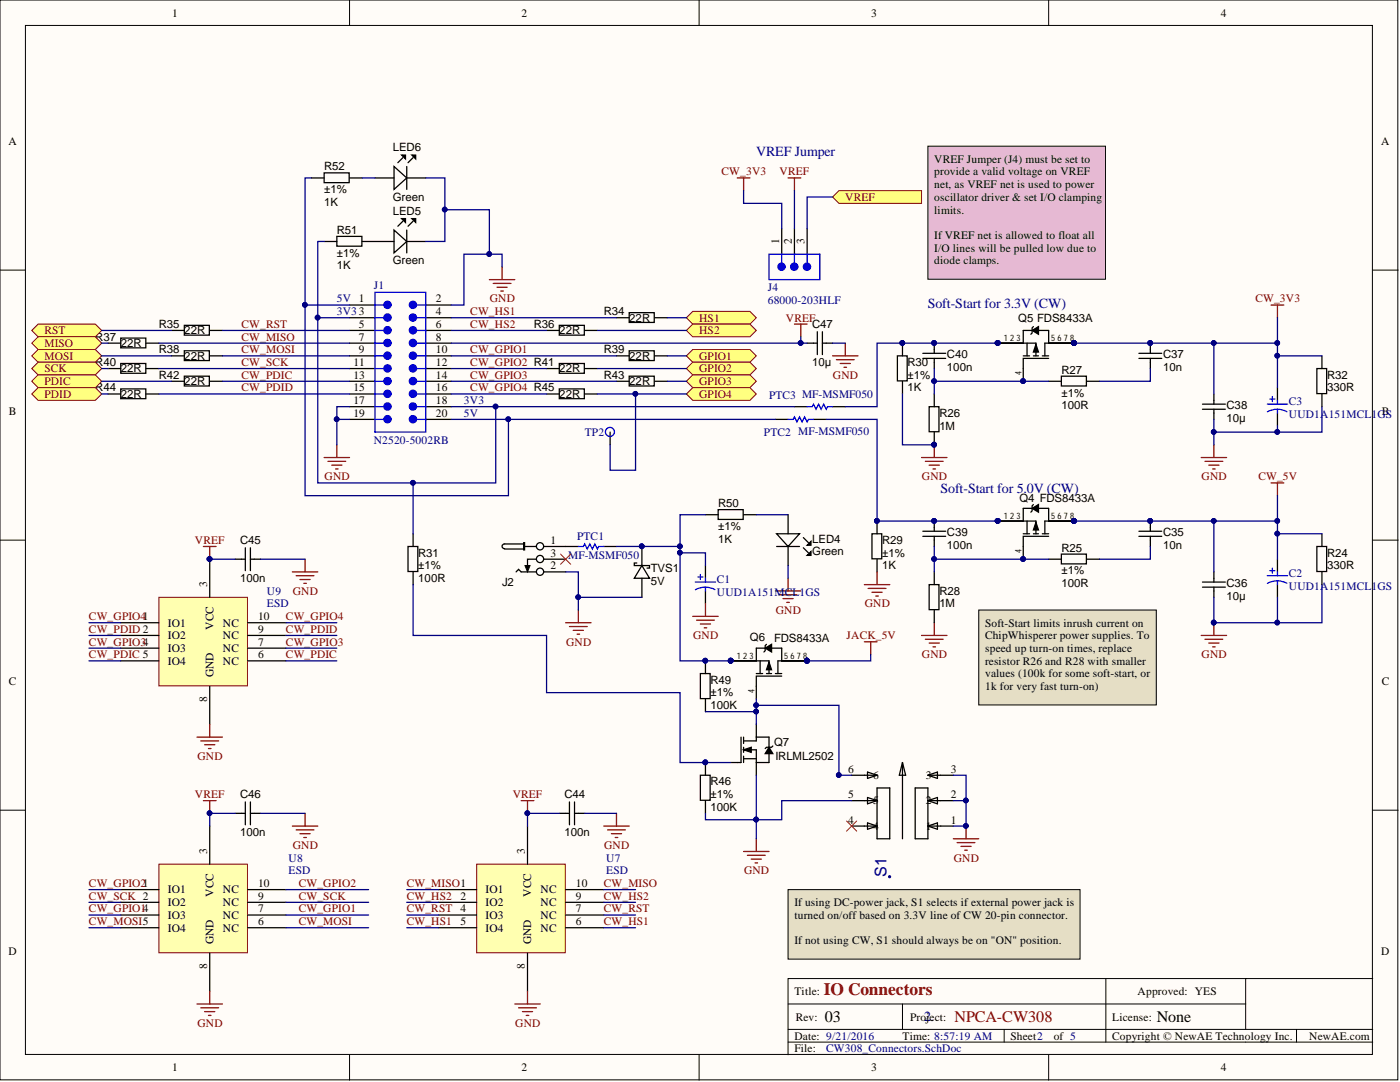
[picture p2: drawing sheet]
<svg xmlns="http://www.w3.org/2000/svg" width="279mm" height="216mm" viewBox="0 0 279 216" stroke-linecap="round" stroke-linejoin="round" font-family="sans-serif">
<defs><g id="words">
<text font-size="3.5" fill="#800000" x="164.4" y="198.6">IO Connectors</text>
<text font-size="3.2" fill="#000080" x="176.9" y="175" transform="rotate(-90 176.9 175)">S1</text>
<g font-size="3.2">
<text x="164.6" y="204">03</text>
<text x="230.8" y="204">None</text>
</g>
<text font-size="3.2" fill="#800000" x="190.5" y="204">NPCA-CW308</text>
<g font-size="2.8" fill="#000080">
<text x="150.9" y="31.1">VREF Jumper</text>
<text x="185.2" y="61.5">Soft-Start for 3.3V (CW)</text>
<text x="187.7" y="98.3">Soft-Start for 5.0V (CW)</text>
<text x="184.4" y="203.8">2.</text>
</g>
<g font-size="2.3">
<text x="34.3" y="3.3">1</text>
<text x="104.1" y="3.3">2</text>
<text x="173.9" y="3.3">3</text>
<text x="243.6" y="3.3">4</text>
<text x="1.7" y="29">A</text>
<text x="275.7" y="29">A</text>
<text x="64.7" y="34">R52</text>
<text x="78.4" y="30.2">LED6</text>
<text x="186.5" y="32.5">VREF Jumper (J4) must be set to</text>
<text x="186.5" y="35">provide a valid voltage on VREF</text>
<text x="64.7" y="38.5">±1%</text>
<text x="64.7" y="41.1">1K</text>
<text x="78.4" y="40.1">Green</text>
<text x="186.5" y="37.5">net, as VREF net is used to power</text>
<text x="186.5" y="40.1">oscillator driver &amp; set I/O clamping</text>
<text x="67.2" y="46.7">R51</text>
<text x="78.4" y="42.9">LED5</text>
<text x="186.5" y="42.6">limits.</text>
<text x="186.5" y="47.7">If VREF net is allowed to float all</text>
<text x="67.2" y="51.2">±1%</text>
<text x="67.2" y="53.8">1K</text>
<text x="78.4" y="52.7">Green</text>
<text x="155.5" y="48.7" transform="rotate(-90 155.5 48.7)">1</text>
<text x="158" y="48.7" transform="rotate(-90 158 48.7)">2</text>
<text x="160.6" y="48.7" transform="rotate(-90 160.6 48.7)">3</text>
<text x="186.5" y="50.2">I/O lines will be pulled low due to</text>
<text x="186.5" y="52.7">diode clamps.</text>
<text x="31.7" y="65.4">R35</text>
<text x="71.6" y="65.4">5</text>
<text x="87" y="60.4">2</text>
<text x="87" y="62.9">4</text>
<text x="87" y="65.4">6</text>
<text x="106.5" y="65.4">R36</text>
<text x="120.5" y="62.9">R34</text>
<text x="125.6" y="64.2">22R</text>
<text x="162.1" y="65.4">C47</text>
<text x="203.2" y="64.2">Q5 FDS8433A</text>
<text x="19" y="68">R37</text>
<text x="24.1" y="69.2">22R</text>
<text x="31.7" y="70.5">R38</text>
<text x="36.8" y="66.7">22R</text>
<text x="36.8" y="71.8">22R</text>
<text x="71.6" y="68">7</text>
<text x="71.6" y="70.5">9</text>
<text x="87" y="68">8</text>
<text x="87" y="70.5">10</text>
<text x="111.6" y="66.7">22R</text>
<text x="120.5" y="70.5">R39</text>
<text x="125.6" y="71.8">22R</text>
<text x="189" y="71.5">C40</text>
<text x="232.1" y="71.5">C37</text>
<text x="19" y="73">R40</text>
<text x="24.1" y="74.3">22R</text>
<text x="31.7" y="75.6">R42</text>
<text x="36.8" y="76.8">22R</text>
<text x="70.5" y="73">11</text>
<text x="70.5" y="75.6">13</text>
<text x="87" y="73">12</text>
<text x="87" y="75.6">14</text>
<text x="111.6" y="74.3">22R</text>
<text x="120.5" y="75.6">R43</text>
<text x="125.6" y="76.8">22R</text>
<text x="162.1" y="73">10µ</text>
<text x="181.1" y="75.6">±1%</text>
<text x="181.1" y="73">R30</text>
<text x="189" y="74.1">100n</text>
<text x="211.8" y="74.6">R27</text>
<text x="232.1" y="74.1">10n</text>
<text x="264.8" y="75.6">R32</text>
<text x="1.8" y="82.8">B</text>
<text x="19" y="78.1">R44</text>
<text x="24.1" y="79.4">22R</text>
<text x="70.5" y="78.1">15</text>
<text x="70.5" y="80.6">17</text>
<text x="70.5" y="83.2">19</text>
<text x="87" y="78.1">16</text>
<text x="87" y="80.6">18</text>
<text x="87" y="83.2">20</text>
<text x="111.6" y="79.4">22R</text>
<text x="181.1" y="78.1">1K</text>
<text x="187.5" y="83.2">R26</text>
<text x="211.8" y="79.1">±1%</text>
<text x="211.8" y="81.7">100R</text>
<text x="244.8" y="81.7">C38</text>
<text x="264.8" y="78.1">330R</text>
<text x="275.7" y="82.8">B</text>
<text x="187.5" y="85.7">1M</text>
<text x="244.8" y="84.2">10µ</text>
<text x="143.3" y="101.2">R50</text>
<text x="203.4" y="100.2">Q4 FDS8433A</text>
<text x="143.3" y="105.7">±1%</text>
<text x="189" y="107">C39</text>
<text x="232.1" y="107">C35</text>
<text x="47.9" y="108.5">C45</text>
<text x="83.5" y="113.6">±1%</text>
<text x="83.5" y="111.1">R31</text>
<text x="109.8" y="108.5">1</text>
<text x="109.8" y="113.6">2</text>
<text x="109.8" y="111.1">3</text>
<text x="143.3" y="108.3">1K</text>
<text x="162.1" y="108.3">LED4</text>
<text x="162.1" y="110.8">Green</text>
<text x="176" y="111.1">±1%</text>
<text x="176" y="113.6">1K</text>
<text x="176" y="108.5">R29</text>
<text x="189" y="109.6">100n</text>
<text x="211.8" y="110.1">R25</text>
<text x="232.1" y="109.6">10n</text>
<text x="264.8" y="113.6">330R</text>
<text x="264.8" y="111.1">R24</text>
<text x="41.3" y="117.2" transform="rotate(-90 41.3 117.2)">3</text>
<text x="47.9" y="116.1">100n</text>
<text x="83.5" y="116.1">100R</text>
<text x="100.2" y="116.9">J2</text>
<text x="129.9" y="116.7">5V</text>
<text x="129.9" y="114.1">TVS1</text>
<text x="187.5" y="118.7">R28</text>
<text x="211.8" y="114.6">±1%</text>
<text x="211.8" y="117.2">100R</text>
<text x="244.8" y="119.7">10µ</text>
<text x="244.8" y="117.2">C36</text>
<text x="33.5" y="125">IO1</text>
<text x="42.6" y="125.7" transform="rotate(-90 42.6 125.7)">VCC</text>
<text x="44.5" y="125">NC</text>
<text x="51.5" y="123.8">10</text>
<text x="187.5" y="121.2">1M</text>
<text x="196.6" y="125">Soft-Start limits inrush current on</text>
<text x="33.5" y="127.6">IO2</text>
<text x="33.5" y="130.1">IO3</text>
<text x="44.5" y="130.1">NC</text>
<text x="44.5" y="127.6">NC</text>
<text x="51.5" y="131.4">6</text>
<text x="51.5" y="128.8">7</text>
<text x="51.5" y="126.3">9</text>
<text x="149.7" y="127.8">Q6</text>
<text x="154.5" y="128.1">FDS8433A</text>
<text x="196.6" y="127.6">ChipWhisperer power supplies. To</text>
<text x="196.6" y="130.1">speed up turn-on times, replace</text>
<text x="1.8" y="136.8">C</text>
<text x="33.5" y="132.6">IO4</text>
<text x="42.6" y="135.2" transform="rotate(-90 42.6 135.2)">GND</text>
<text x="44.5" y="132.6">NC</text>
<text x="141.8" y="136.4">R49</text>
<text x="196.6" y="132.6">resistor R26 and R28 with smaller</text>
<text x="196.6" y="135.2">values (100k for some soft-start, or</text>
<text x="196.6" y="137.7">1k for very fast turn-on)</text>
<text x="275.7" y="136.8">C</text>
<text x="41.3" y="140.2" transform="rotate(-90 41.3 140.2)">8</text>
<text x="141.8" y="139">±1%</text>
<text x="141.8" y="141.5">100K</text>
<text x="154.5" y="148.9">Q7</text>
<text x="154.7" y="151.6">IRLML2502</text>
<text x="169.3" y="154.2">6</text>
<text x="174.3" y="155.4">6</text>
<text x="184.8" y="155.4">3</text>
<text x="189.7" y="154.2">3</text>
<text x="47.9" y="159.3">C46</text>
<text x="112.6" y="159.3">C44</text>
<text x="141.8" y="159.3">±1%</text>
<text x="141.8" y="161.8">100K</text>
<text x="141.8" y="156.7">R46</text>
<text x="169.3" y="159.3">5</text>
<text x="174.3" y="160.5">5</text>
<text x="184.8" y="160.5">2</text>
<text x="189.7" y="159.3">2</text>
<text x="47.9" y="166.9">100n</text>
<text x="112.6" y="166.9">100n</text>
<text x="169.3" y="164.3">4</text>
<text x="174.3" y="165.6">4</text>
<text x="184.8" y="165.6">1</text>
<text x="189.7" y="164.3">1</text>
<text x="41.3" y="170.4" transform="rotate(-90 41.3 170.4)">3</text>
<text x="104.8" y="170.4" transform="rotate(-90 104.8 170.4)">3</text>
<text x="33.5" y="178.3">IO1</text>
<text x="42.6" y="178.9" transform="rotate(-90 42.6 178.9)">VCC</text>
<text x="44.5" y="178.3">NC</text>
<text x="51.5" y="179.5">9</text>
<text x="51.5" y="177">10</text>
<text x="91.9" y="179.5">2</text>
<text x="96.9" y="178.3">IO1</text>
<text x="106" y="178.9" transform="rotate(-90 106 178.9)">VCC</text>
<text x="107.9" y="178.3">NC</text>
<text x="114.9" y="179.5">9</text>
<text x="114.9" y="177">10</text>
<text x="33.5" y="180.8">IO2</text>
<text x="33.5" y="183.3">IO3</text>
<text x="33.5" y="185.9">IO4</text>
<text x="44.5" y="185.9">NC</text>
<text x="44.5" y="183.3">NC</text>
<text x="44.5" y="180.8">NC</text>
<text x="51.5" y="184.6">6</text>
<text x="51.5" y="182.1">7</text>
<text x="91.9" y="182.1">4</text>
<text x="91.9" y="184.6">5</text>
<text x="96.9" y="180.8">IO2</text>
<text x="96.9" y="183.3">IO3</text>
<text x="96.9" y="185.9">IO4</text>
<text x="107.9" y="185.9">NC</text>
<text x="107.9" y="183.3">NC</text>
<text x="107.9" y="180.8">NC</text>
<text x="114.9" y="184.6">6</text>
<text x="114.9" y="182.1">7</text>
<text x="158.5" y="180.8">If using DC-power jack, S1 selects if external power jack is</text>
<text x="158.5" y="183.3">turned on/off based on 3.3V line of CW 20-pin connector.</text>
<text x="1.7" y="190.6">D</text>
<text x="42.6" y="188.4" transform="rotate(-90 42.6 188.4)">GND</text>
<text x="106" y="188.4" transform="rotate(-90 106 188.4)">GND</text>
<text x="158.5" y="188.4">If not using CW, S1 should always be on &quot;ON&quot; position.</text>
<text x="275.7" y="190.6">D</text>
<text x="41.3" y="193.4" transform="rotate(-90 41.3 193.4)">8</text>
<text x="104.8" y="193.4" transform="rotate(-90 104.8 193.4)">8</text>
<text x="158.5" y="198.6">Title:</text>
<text x="158.8" y="203.6">Rev:</text>
<text x="181.6" y="203.6">Project:</text>
<text x="222" y="203.6">License:</text>
<text x="227" y="198.6">Approved: YES</text>
<text x="158.5" y="207.4">Date: 9/21/2016</text>
<text x="158.5" y="210">File:</text>
<text x="180.1" y="207.4">Time: 8:57:19 AM</text>
<text x="201.7" y="207.4">Sheet2</text>
<text x="210.3" y="207.4">of 5</text>
<text x="222" y="207.4">Copyright © NewAE Technology Inc.</text>
<text x="261.3" y="207.4">NewAE.com</text>
<text x="34.3" y="213.8">1</text>
<text x="104.1" y="213.8">2</text>
<text x="173.9" y="213.8">3</text>
<text x="243.6" y="213.8">4</text>
</g>
<g font-size="2.3" fill="#800000">
<text x="144" y="35">CW_3V3</text>
<text x="155.6" y="35">VREF</text>
<text x="168.7" y="40.1">VREF</text>
<text x="48.2" y="65.4">CW_RST</text>
<text x="93.9" y="62.9">CW_HS1</text>
<text x="93.9" y="65.4">CW_HS2</text>
<text x="97.7" y="60.4">GND</text>
<text x="139.5" y="64.2">HS1</text>
<text x="156.9" y="64.2">VREF</text>
<text x="250.5" y="60.4">CW_3V3</text>
<text x="8.9" y="66.7">RST</text>
<text x="8.9" y="69.2">MISO</text>
<text x="8.9" y="71.8">MOSI</text>
<text x="48.2" y="68">CW_MISO</text>
<text x="48.2" y="70.5">CW_MOSI</text>
<text x="93.9" y="70.5">CW_GPIO1</text>
<text x="139.5" y="66.7">HS2</text>
<text x="139.5" y="71.8">GPIO1</text>
<text x="8.9" y="74.3">SCK</text>
<text x="8.9" y="76.8">PDIC</text>
<text x="48.2" y="73">CW_SCK</text>
<text x="48.2" y="75.6">CW_PDIC</text>
<text x="93.9" y="73">CW_GPIO2 R41</text>
<text x="93.9" y="75.6">CW_GPIO3</text>
<text x="139.5" y="74.3">GPIO2</text>
<text x="139.5" y="76.8">GPIO3</text>
<text x="166.2" y="75.6">GND</text>
<text x="8.9" y="79.4">PDID</text>
<text x="48.2" y="78.1">CW_PDID</text>
<text x="93.9" y="78.1">CW_GPIO4 R45</text>
<text x="139.5" y="79.4">GPIO4</text>
<text x="64.8" y="95.9">GND</text>
<text x="184" y="95.9">GND</text>
<text x="239.8" y="95.9">GND</text>
<text x="251.1" y="95.9">CW_5V</text>
<text x="38.9" y="108.5">VREF</text>
<text x="58.4" y="118.7">GND</text>
<text x="17.8" y="123.8">CW_GPIO41</text>
<text x="57.1" y="123.8">CW_GPIO4</text>
<text x="154.8" y="122.5">GND</text>
<text x="172.6" y="121.2">GND</text>
<text x="17.8" y="126.3">CW_PDID 2</text>
<text x="17.8" y="131.4">CW_PDIC 5</text>
<text x="17.8" y="128.8">CW_GPIO34</text>
<text x="57.1" y="126.3">CW_PDID</text>
<text x="57.1" y="131.4">CW_PDIC</text>
<text x="57.1" y="128.8">CW_GPIO3</text>
<text x="113" y="128.8">GND</text>
<text x="138.3" y="127.6">GND</text>
<text x="168.9" y="127.6">JACK_5V</text>
<text x="184" y="131.4">GND</text>
<text x="239.8" y="131.4">GND</text>
<text x="39.4" y="151.6">GND</text>
<text x="38.9" y="159.3">VREF</text>
<text x="102.3" y="159.3">VREF</text>
<text x="58.4" y="169.4">GND</text>
<text x="120.6" y="169.4">GND</text>
<text x="190.3" y="171.9">GND</text>
<text x="17.8" y="177">CW_GPIO21</text>
<text x="17.8" y="179.5">CW_SCK 2</text>
<text x="59.6" y="177">CW_GPIO2</text>
<text x="59.6" y="179.5">CW_SCK</text>
<text x="81.2" y="177">CW_MISO1</text>
<text x="81.2" y="179.5">CW_HS2</text>
<text x="120.5" y="177">CW_MISO</text>
<text x="120.5" y="179.5">CW_HS2</text>
<text x="148.5" y="174.5">GND</text>
<text x="17.8" y="182.1">CW_GPIO14</text>
<text x="17.8" y="184.6">CW_MOSI5</text>
<text x="59.6" y="182.1">CW_GPIO1</text>
<text x="59.6" y="184.6">CW_MOSI</text>
<text x="81.2" y="182.1">CW_RST</text>
<text x="81.2" y="184.6">CW_HS1</text>
<text x="120.5" y="182.1">CW_RST</text>
<text x="120.5" y="184.6">CW_HS1</text>
<text x="39.4" y="204.9">GND</text>
<text x="102.8" y="204.9">GND</text>
</g>
<g font-size="2.3" fill="#000080">
<text x="74.6" y="57.6">J1</text>
<text x="153.2" y="58.1">J4</text>
<text x="67.2" y="60.4">5V 1</text>
<text x="67.2" y="62.9">3V33</text>
<text x="153.2" y="60.6">68000-203HLF</text>
<text x="92.6" y="80.6">3V3</text>
<text x="92.6" y="83.2">5V</text>
<text x="153.5" y="79.6">PTC3 MF-MSMF050</text>
<text x="257.2" y="80.9">C3</text>
<text x="257.2" y="83.4">UUD1A151MCL1GS</text>
<text x="74.6" y="88.5">N2520-5002RB</text>
<text x="116.7" y="87">TP2</text>
<text x="152.5" y="87">PTC2 MF-MSMF050</text>
<text x="115.2" y="107.8">PTC1</text>
<text x="113.4" y="111.6">MF-MSMF050</text>
<text x="53.3" y="118.7">U9</text>
<text x="143.1" y="116.4">C1</text>
<text x="143.1" y="118.9">UUD1A151MCL1GS</text>
<text x="257.2" y="115.1">C2</text>
<text x="257.2" y="117.7">UUD1A151MCL1GS</text>
<text x="53.3" y="121.2">ESD</text>
<text x="57.6" y="171.9">U8</text>
<text x="121" y="171.9">U7</text>
<text x="57.6" y="174.5">ESD</text>
<text x="121" y="174.5">ESD</text>
<text x="164.9" y="210">CW308_Connectors.SchDoc</text>
</g>
<g font-size="1.8">
<text x="200.3" y="68.1">1</text>
<text x="201.6" y="68.1">2</text>
<text x="202.9" y="68.1">3</text>
<text x="209.8" y="68.1">5</text>
<text x="211.1" y="68.1">67</text>
<text x="213.6" y="68.1">8</text>
<text x="203.9" y="74.9" transform="rotate(-90 203.9 74.9)">4</text>
<text x="200.3" y="103.6">1</text>
<text x="201.6" y="103.6">2</text>
<text x="202.9" y="103.6">3</text>
<text x="209.8" y="103.6">5</text>
<text x="211.1" y="103.6">67</text>
<text x="213.6" y="103.6">8</text>
<text x="203.9" y="110.4" transform="rotate(-90 203.9 110.4)">4</text>
<text x="147" y="131.5">1</text>
<text x="148.3" y="131.5">2</text>
<text x="149.6" y="131.5">3</text>
<text x="156.5" y="131.5">5</text>
<text x="157.8" y="131.5">67</text>
<text x="160.3" y="131.5">8</text>
<text x="150.6" y="138.3" transform="rotate(-90 150.6 138.3)">4</text>
</g>
</g></defs>
<g fill="#fffcf8" stroke="#000" stroke-width=".2">
<path d="M0 0h279v215.5h-279z"/>
<path d="M5.1 5.1h268.8v205.3h-268.8z"/>
</g>
<g fill="none" stroke="#000" stroke-width=".2">
<path d="M69.8 0v5.1M139.5 0v5.1M209.3 0v5.1M0 53.9h5.1M274 53.9h5M0 107.8h5.1M274 107.8h5M0 161.7h5.1M274 161.7h5M220.7 195.3v12.6M248.6 195.3h-91.3v15.2M274 195.3h-25.4v10.1"/>
<path d="M69.8 210.5v5M139.5 210.5v5M157.3 200.3h91.3M157.3 207.9h116.7M157.3 205.4h116.7M180.1 200.3v5.1M200.4 205.4v2.5M209.3 210.5v5M258.7 205.4v2.5"/>
</g>
<g fill="none" stroke="#000" stroke-width=".25">
<path d="M69.8 60.9h5M69.8 63.4h5M69.8 65.9h5M69.8 68.5h5M69.8 71h5M69.8 73.5h5M69.8 76.1h5M69.8 78.6h5M85 60.9h5.1M85 63.4h5.1M85 65.9h5.1M85 68.5h5.1"/>
<path d="M85 71h5.1M85 73.5h5.1M85 76.1h5.1M85 78.6h5.1M69.8 81.2h5M69.8 83.7h5M85 81.2h5.1M85 83.7h5.1M104 114.1h8.9M104.8 109h8.1M112.9 111.6h-7.6v1.5"/>
</g>
<g fill="none" stroke="#00f" stroke-width=".25">
<path d="M74.8 58.3h10.2v27.9h-10.2zM74.8 63.4h1.8M74.8 60.9h1.8M74.8 68.5h1.8M74.8 65.9h1.8M74.8 73.5h1.8M74.8 71h1.8M74.8 78.6h1.8M74.8 76.1h1.8M83.2 63.4h1.8M83.2 60.9h1.8M83.2 68.5h1.8"/>
<path d="M83.2 65.9h1.8M83.2 73.5h1.8M83.2 71h1.8M83.2 78.6h1.8M83.2 76.1h1.8M74.8 83.7h1.8M74.8 81.2h1.8M83.2 83.7h1.8M83.2 81.2h1.8"/>
</g>
<g fill="#00f" stroke="#00f" stroke-width=".25">
<circle cx="77.3" cy="63.4" r=".72"/>
<circle cx="77.3" cy="60.8" r=".72"/>
<circle cx="77.3" cy="68.4" r=".72"/>
<circle cx="77.3" cy="65.9" r=".72"/>
<circle cx="77.3" cy="73.5" r=".72"/>
<circle cx="77.3" cy="71" r=".72"/>
<circle cx="77.3" cy="78.6" r=".72"/>
<circle cx="77.3" cy="76" r=".72"/>
<circle cx="82.4" cy="63.4" r=".72"/>
<circle cx="82.4" cy="60.8" r=".72"/>
<circle cx="82.4" cy="68.4" r=".72"/>
<circle cx="82.4" cy="65.9" r=".72"/>
<circle cx="82.4" cy="73.5" r=".72"/>
<circle cx="82.4" cy="71" r=".72"/>
<circle cx="82.4" cy="78.6" r=".72"/>
<circle cx="82.4" cy="76" r=".72"/>
<circle cx="77.3" cy="83.6" r=".72"/>
<circle cx="77.3" cy="81.1" r=".72"/>
<circle cx="82.4" cy="83.6" r=".72"/>
<circle cx="82.4" cy="81.1" r=".72"/>
</g>
<path d="M97.7 55.8h5M98.4 56.6h3.6M99.2 57.3h2M99.9 58.1h.6M100.2 53.3v2.5M64.7 91.3h5.1M65.4 92.1h3.6M66.2 92.8h2M67 93.6h.5M67.2 88.8v2.5" fill="none" stroke="#800000" stroke-width=".25"/>
<g fill="#fff" stroke="#000" stroke-width=".25">
<circle cx="107.8" cy="109" r=".72"/>
<circle cx="107.8" cy="111.5" r=".72"/>
<circle cx="107.8" cy="114.1" r=".72"/>
</g>
<path d="M103 114.1l.5-.5 .5 .5" fill="none" stroke="#000" stroke-width=".25"/>
<path d="M104.8 112.8h1l-.5 1.3z" fill="#000"/>
<path d="M104.8 112.8h1l-.5 1.3z" fill="none" stroke="#000" stroke-width=".2"/>
<path d="M104.5 108.3h.2v1.4h-.2z" fill="#fff" stroke="#000" stroke-width=".25"/>
<g fill="none" stroke="#000" stroke-width=".25">
<path d="M62.2 35.5h2.5M64.7 34.5h5v1.9h-5zM69.8 35.5h2.5M74.8 35.5h3.8M78.6 33.2l2.6 2.3-2.6 2.3zM80.2 30.9h.7v.8zM80.4 31.4l-1 1.1M81.2 33.2v4.6M81.2 35.5h3.8M82.2 30.9h.8v.8zM82.4 31.4l-1 1.1M64.7 48.2h2.5"/>
<path d="M67.2 47.2h5v1.9h-5zM72.3 48.2h6.3M78.6 45.9l2.6 2.3-2.6 2.3zM80.2 43.6h.7v.8zM80.4 44.1l-1 1M81.2 48.2h3.8M81.2 45.9v4.6M82.2 43.6h.8v.8zM82.4 44.1l-1 1M21.6 68.5h2.5M21.6 73.5h2.5M21.6 78.6h2.5"/>
<path d="M24.1 67.5h5v1.9h-5zM24.1 72.5h5v2h-5zM24.1 77.6h5v2h-5zM29.2 68.5h2.5M29.2 73.5h2.5M29.2 78.6h2.5M34.2 71h2.6M34.2 65.9h2.6M34.2 76.1h2.6M36.8 64.9h5v2h-5zM36.8 70h5v1.9h-5zM36.8 75.1h5v1.9h-5z"/>
<path d="M41.9 71h2.5M41.9 65.9h2.5M41.9 76.1h2.5M109.1 65.9h2.5M109.1 73.5h2.5M109.1 78.6h2.5M111.6 72.5h5v2h-5zM111.6 77.6h5v2h-5zM111.6 64.9h5v2h-5zM116.7 65.9h2.5M116.7 73.5h2.5M116.7 78.6h2.5"/>
<path d="M123 71h2.6M123 76.1h2.6M123 63.4h2.6M125.6 70h5v1.9h-5zM125.6 75.1h5v1.9h-5zM125.6 62.4h5v1.9h-5zM130.6 71h2.6M130.6 76.1h2.6M130.6 63.4h2.6M184.2 71.5h4.5M184.2 70.5h4.5M186.5 68.5v2"/>
<path d="M186.5 71.5v2M199.1 68.5h7.6v2.5M204.2 71h1.3M205 68.5v2.5M206 65.9l1.3-.7v1.5zM206 65.9h-1.8v2.6M206.2 65.2l-.2 .2v1l-.3 .3M206.2 71h1.1M206.7 68.7l.6 1.5h-1.1zM207.3 65.9h2v2.6M208 71h1.3M209.3 71.5h-5.1v4.6"/>
<path d="M209.3 76.1h2.5M211.8 75.1h5v1.9h-5zM214.4 68.5h-5.9v2.5M216.9 76.1h2.5M227.3 71.5h4.6M227.3 70.5h4.6M229.6 68.5v2M229.6 71.5v2M242.3 78.6v2M254.9 77.3v2.6M154.7 83.7h2.6M158.5 81.2h2.6"/>
<path d="M162.4 83.7h2.5M166.2 81.2h2.5M240 81.7h4.5M240 80.6h4.5M242.3 81.7v2M254.9 82.4v2.6M81.4 109h2v5h-2zM82.4 106.5v2.5M82.4 114.1v2.6M100.7 109.6h3.8M104.5 108.5h-3.8a.47 .47 0 0 0-.5 .5 .47 .47 0 0 0 .5 .5M112.9 109h2.5"/>
<path d="M120.5 109h2.5M127.1 112.3h-.5v.5h3v.6h-.5M128.1 112.8l1.5 2.6h-3zM128.1 109v3.8M128.1 115.4v3.8M140.8 112.8v2.6M140.8 117.9v2.6M140.8 102.7h2.5M143.3 101.7h5v1.9h-5zM148.4 102.7h2.5M155 106.5h4.6l-2.3 2.5zM155 109h4.6"/>
<path d="M157.3 102.7v3.8M157.3 109v3.8M160.3 109.3l1 1M160.3 107.3l1 1M161.1 110.8l.7-.7v.7zM161.1 108.8l.7-.8v.8zM184.2 107h4.5M184.2 106h4.5M186.5 104v2M186.5 107v2M199.1 104h7.6v2.5M204.2 106.5h1.3"/>
<path d="M205 104v2.5M206 101.4l1.3-.7v1.5zM206 101.4h-1.8v2.6M206.2 100.7l-.2 .2v1l-.3 .3M206.2 106.5h1.1M206.7 104.2l.6 1.5h-1.1zM207.3 101.4h2v2.6M208 106.5h1.3M209.3 107h-5.1v4.6M209.3 111.6h2.5M211.8 110.6h5v1.9h-5zM214.4 104h-5.9v2.5"/>
<path d="M216.9 111.6h2.5M227.3 107h4.6M227.3 106h4.6M229.6 104v2M229.6 107v2M240 117.2h4.5M240 116.1h4.5M242.3 114.1v2M242.3 117.2v2M254.9 111.6v2.5M254.9 116.7v2.5M139.8 134.4h1.9v5h-1.9z"/>
<path d="M140.8 131.9v2.5M140.8 139.5v2.5M145.9 131.9h7.6v2.5M150.9 134.4h1.3M151.7 131.9v2.5M152.7 129.3l1.3-.7v1.5zM152.7 129.3h-1.8v2.6M153 128.6l-.3 .2v1l-.2 .3M153 134.4h1M153.5 132.1l.5 1.5h-1zM154 129.3h2v2.6M154.7 134.4h1.3"/>
<path d="M156 134.9h-5.1v4.6M161.1 131.9h-5.9v2.5M139.8 154.7h1.9v5h-1.9zM140.8 152.2v2.5M140.8 159.8v2.5M147.9 147.1v5.1h-2M148.4 149.6l1.5-.5v1zM148.4 149.6h2.5v5.1M148.4 151.4h2.5M148.4 147.1v1.2M148.4 149.1v1M148.4 150.9v1.3"/>
<path d="M150.9 144.5v3.3h-2.5M150.9 147.1h2.6v2M153.5 149.1l.7 1.3h-1.5zM153.5 150.4v1.8h-2.6M154.2 148.9l-.2 .2h-1l-.3 .3M170 154.7h5M170 159.8h5M173.1 154.1l1.9 .6-1.9 .6zM173.1 159.1l1.9 .7-1.9 .6zM175 157.2h2.6v10.2h-2.6zM180.1 152.2l.6 2.5h-1.2zM180.1 152.2v15.2"/>
<path d="M182.6 157.2h2.6v10.2h-2.6zM185.2 154.7l1.9-.6v1.2zM185.2 159.8l1.9-.7v1.3zM185.2 154.7h5.1M185.2 159.8h5.1M170 164.8h5M173.1 164.2l1.9 .6-1.9 .7zM185.2 164.8l1.9-.6v1.3zM185.2 164.8h5.1"/>
</g>
<g fill="#000080" stroke="#000080" stroke-width=".2">
<circle cx="214.3" cy="68.4" r=".47"/>
<circle cx="199.1" cy="68.4" r=".47"/>
<circle cx="204.2" cy="76" r=".47"/>
<circle cx="229.5" cy="68.4" r=".47"/>
<circle cx="186.4" cy="68.4" r=".47"/>
<circle cx="214.3" cy="103.9" r=".47"/>
<circle cx="199.1" cy="103.9" r=".47"/>
<circle cx="204.2" cy="111.5" r=".47"/>
<circle cx="229.5" cy="103.9" r=".47"/>
<circle cx="186.4" cy="103.9" r=".47"/>
<circle cx="186.4" cy="88.7" r=".47"/>
<circle cx="128.1" cy="109" r=".47"/>
<circle cx="242.2" cy="124.2" r=".47"/>
<circle cx="177.5" cy="174.9" r=".22"/>
<circle cx="161" cy="131.8" r=".47"/>
<circle cx="145.8" cy="131.8" r=".47"/>
<circle cx="140.8" cy="131.8" r=".47"/>
<circle cx="140.8" cy="152.1" r=".47"/>
</g>
<g fill="#000">
<path d="M80.2 30.9h.7v.8zM82.2 30.9h.8v.8zM80.2 43.6h.7v.8zM82.2 43.6h.8v.8zM206.7 68.7l.6 1.5h-1.1zM206 65.9l1.3-.7v1.5zM161.1 110.8l.7-.7v.7zM161.1 108.8l.7-.8v.8zM206.7 104.2l.6 1.5h-1.1zM206 101.4l1.3-.7v1.5zM153.5 132.1l.5 1.5h-1zM152.7 129.3l1.3-.7v1.5z"/>
<path d="M148.4 149.6l1.5-.5v1zM153.5 149.1l.7 1.3h-1.5z"/>
</g>
<g fill="none" stroke="#800000" stroke-width=".25">
<path d="M253.7 60.9h2.5M254.9 60.9v2.5M183.9 91.3h5.1M184.7 92.1h3.5M185.4 92.8h2.1M186.2 93.6h.5M186.5 88.8v2.5M239.7 91.3h5.1M240.5 92.1h3.5M241.2 92.8h2.1M242 93.6h.5M242.3 88.8v2.5"/>
<path d="M253.7 96.4h2.5M254.9 96.4v2.5M154.7 117.9h5.1M155.5 118.7h3.6M156.3 119.4h2M157.3 115.4v2.5M112.9 124.3h5.1M113.6 125h3.6M114.4 125.8h2M115.2 126.5h.5M115.4 121.7v2.6M138.3 123h5"/>
<path d="M139 123.8h3.6M139.8 124.5h2M140.5 125.3h.5M140.8 120.5v2.5M157 120.2h.5M172.5 128.1h2.5M173.8 128.1v2.5M183.9 126.8h5.1M184.7 127.6h3.5M185.4 128.3h2.1M186.2 129.1h.5M186.5 124.3v2.5"/>
<path d="M239.7 126.8h5.1M240.5 127.6h3.5M241.2 128.3h2.1M242 129.1h.5M242.3 124.3v2.5M148.4 169.9h5.1M149.2 170.7h3.5M149.9 171.4h2.1M150.7 172.2h.5M150.9 167.4v2.5"/>
</g>
<g fill="none" stroke="#00f" stroke-width=".25">
<path d="M253.4 79.6h1M253.9 79.1v1M254.9 79.9v.7M157.3 83.7h1l.2-.5 .6 1 .5-1 .5 1 .5-1 .5 1 .2-.5h1.1M161.1 81.2h1l.3-.6 .5 1.1 .5-1.1 .5 1.1 .5-1.1 .5 1.1 .2-.5h1.1M252.9 80.6h4.1M254.9 81.7h.8l1.1 .5M254.9 81.7h-.8l-1.2 .5M254.9 81.7v.7M115.4 109h1l.3-.5 .5 1.1 .5-1.1 .5 1.1 .5-1.1 .5 1.1 .3-.6h1M138.8 116.1h4M139.3 115.1h1"/>
<path d="M139.8 114.6v1M140.8 117.2h.8l1.1 .5M140.8 117.2l-1.3 .1-.7 .4M140.8 115.4v.7M140.8 117.2v.7M252.9 114.9h4.1M253.4 113.9h1M253.9 113.4v1M254.9 115.9l.8 .1 1.1 .4M254.9 115.9l-1.2 .2-.8 .3M254.9 114.1v.8M254.9 115.9v.8"/>
</g>
<g fill="#ffff80" stroke="#800000" stroke-width=".2">
<path d="M6.3 65.9l1.3-1.2h11.4l1.3 1.2-1.3 1.3h-11.4z" fill-rule="evenodd"/>
<path d="M6.3 68.5l1.3-1.3h11.4l1.3 1.3-1.3 1.2h-11.4z" fill-rule="evenodd"/>
<path d="M6.3 71l1.3-1.3h11.4l1.3 1.3-1.3 1.3h-11.4z" fill-rule="evenodd"/>
<path d="M6.3 73.5l1.3-1.2h11.4l1.3 1.2-1.3 1.3h-11.4z" fill-rule="evenodd"/>
<path d="M6.3 76.1l1.3-1.3h11.4l1.3 1.3-1.3 1.2h-11.4z" fill-rule="evenodd"/>
<path d="M6.3 78.6l1.3-1.3h11.4l1.3 1.3-1.3 1.3h-11.4z" fill-rule="evenodd"/>
<path d="M137 63.4l1.3-1.3h11.4l1.2 1.3-1.2 1.3h-11.4z" fill-rule="evenodd"/>
<path d="M137 65.9l1.3-1.2h11.4l1.2 1.2-1.2 1.3h-11.4z" fill-rule="evenodd"/>
<path d="M137 71l1.3-1.3h11.4l1.2 1.3-1.2 1.3h-11.4z" fill-rule="evenodd"/>
<path d="M137 73.5l1.3-1.2h11.4l1.2 1.2-1.2 1.3h-11.4z" fill-rule="evenodd"/>
<path d="M137 76.1l1.3-1.3h11.4l1.2 1.3-1.2 1.2h-11.4z" fill-rule="evenodd"/>
<path d="M137 78.6l1.3-1.3h11.4l1.2 1.3-1.2 1.3h-11.4z" fill-rule="evenodd"/>
</g>
<path d="M95.1 172.4h17.7v17.7h-17.7z" fill="#ffffb0" stroke="#800000" stroke-width=".2"/>
<path d="M87.5 177.5h7.6M105.3 164.8v7.6M112.9 177.5h7.6M87.5 180h7.6M87.5 182.6h7.6M87.5 185.1h7.6M105.3 190.2v7.6M112.9 180h7.6M112.9 182.6h7.6M112.9 185.1h7.6" fill="none" stroke="#000" stroke-width=".25"/>
<path d="M31.7 172.4h17.7v17.7h-17.7z" fill="#ffffb0" stroke="#800000" stroke-width=".2"/>
<path d="M24.1 177.5h7.6M41.9 164.8v7.6M49.5 177.5h7.6M24.1 180h7.6M24.1 182.6h7.6M24.1 185.1h7.6M41.9 190.2v7.6M49.5 180h7.6M49.5 182.6h7.6M49.5 185.1h7.6" fill="none" stroke="#000" stroke-width=".25"/>
<path d="M31.7 119.2h17.7v17.7h-17.7z" fill="#ffffb0" stroke="#800000" stroke-width=".2"/>
<g fill="none" stroke="#000" stroke-width=".25">
<path d="M156 45.6v5.1M158.5 45.6v5.1M161.1 45.6v5.1M161.1 68.5h2M163.1 66.2v4.6M164.1 68.5h2.1M164.1 66.2v4.6M41.9 111.6v7.6M46.9 111.6h2.1M49 109.3v4.6M50 109.3v4.6M50 111.6h2"/>
<path d="M24.1 124.3h7.6M24.1 126.8h7.6M24.1 129.3h7.6M24.1 131.9h7.6M41.9 136.9v7.6M49.5 124.3h7.6M49.5 126.8h7.6M49.5 129.3h7.6M49.5 131.9h7.6M46.9 162.3h2.1M49 160v4.6M50 162.3h2"/>
<path d="M50 160v4.6M111.6 162.3h2M113.6 160v4.6M114.7 162.3h2M114.7 160v4.6"/>
</g>
<g fill="#000080" stroke="#000080" stroke-width=".2">
<circle cx="41.8" cy="111.5" r=".47"/>
<circle cx="105.2" cy="162.3" r=".47"/>
<circle cx="41.8" cy="162.3" r=".47"/>
</g>
<g fill="none" stroke="#800000" stroke-width=".25">
<path d="M147.1 35.5h2.6M148.4 35.5v2.5M157.3 35.5h2.5M158.5 35.5v2.5M158.5 64.7h2.6M159.8 64.7v2.5M166.2 71h5M166.9 71.8h3.6M167.7 72.5h2M168.4 73.3h.5M168.7 68.5v2.5M40.6 109h2.5"/>
<path d="M41.9 109v2.6M58.3 114.1h5.1M59.1 114.9h3.6M59.9 115.6h2M60.6 116.4h.5M60.9 111.6v2.5M39.3 147.1h5.1M40.1 147.8h3.5M40.6 159.8h2.5M40.8 148.6h2.1M41.6 149.4h.5M41.9 144.5v2.6"/>
<path d="M41.9 159.8v2.5M104 159.8h2.5M105.3 159.8v2.5M58.3 164.8h5.1M59.1 165.6h3.6M59.9 166.4h2M60.6 167.1h.5M60.9 162.3v2.5M120.5 164.8h5.1M121.3 165.6h3.5M122 166.4h2M122.8 167.1h.5"/>
<path d="M123 162.3v2.5M41.9 197.8v2.5M105.3 197.8v2.5M39.3 200.3h5.1M40.1 201.1h3.5M40.8 201.9h2.1M41.6 202.6h.5M102.7 200.3h5.1M103.5 201.1h3.6M104.3 201.9h2M105 202.6h.5"/>
</g>
<path d="M153.5 50.7h10.1v5.1h-10.1zM156 50.7v1.8M158.5 50.7v1.8M161.1 50.7v1.8" fill="none" stroke="#00f" stroke-width=".25"/>
<g fill="#00f" stroke="#00f" stroke-width=".25">
<circle cx="158.5" cy="53.2" r=".72"/>
<circle cx="156" cy="53.2" r=".72"/>
<circle cx="161" cy="53.2" r=".72"/>
</g>
<path d="M166.2 39.3l1.2-1.3h16.5v2.6h-16.5z" fill-rule="evenodd" fill="#ffff80" stroke="#800000" stroke-width=".2"/>
<path d="M111.9 110.6l2 2M113.9 110.6l-2 2M168.9 163.8l2.1 2M171 163.8l-2.1 2" fill="none" stroke="#f00" stroke-width=".2"/>
<g fill="none" stroke="#000" stroke-width=".25">
<path d="M179.1 71h1.9v5h-1.9zM180.1 68.5v2.5M180.1 76.1v2.5M186.5 78.6v2.6M262.8 73.5h2v5h-2zM263.8 71v2.5M263.8 78.6v2.6M121.8 86.2v2.6M185.4 81.2h2v4.9h-2zM186.5 86.2v2.6M174 106.5h2v5h-2zM175 104v2.5"/>
<path d="M175 111.6v2.5M185.4 116.7h2v4.9h-2zM186.5 114.1v2.6M262.8 109h2v5h-2zM263.8 106.5v2.5M263.8 114.1v2.6M186.5 121.7v2.6"/>
</g>
<circle cx="121.7" cy="86.2" r=".9" fill="none" stroke="#00f" stroke-width=".25"/>
<g fill="#000080" stroke="#000080" stroke-width=".2">
<circle cx="186.4" cy="88.7" r=".47"/>
<circle cx="175" cy="103.9" r=".47"/>
<circle cx="180.1" cy="68.4" r=".47"/>
<circle cx="192.8" cy="164.8" r=".47"/>
<circle cx="67.2" cy="83.6" r=".47"/>
<circle cx="115.4" cy="119.1" r=".47"/>
<circle cx="186.4" cy="76" r=".47"/>
<circle cx="204.2" cy="111.5" r=".47"/>
<circle cx="186.4" cy="111.5" r=".47"/>
<circle cx="204.2" cy="76" r=".47"/>
<circle cx="214.3" cy="103.9" r=".47"/>
<circle cx="229.5" cy="103.9" r=".47"/>
<circle cx="242.2" cy="103.9" r=".47"/>
<circle cx="214.3" cy="68.4" r=".47"/>
<circle cx="229.5" cy="68.4" r=".47"/>
<circle cx="242.2" cy="68.4" r=".47"/>
<circle cx="242.2" cy="124.2" r=".47"/>
<circle cx="242.2" cy="86.2" r=".47"/>
<circle cx="254.9" cy="68.4" r=".47"/>
<circle cx="254.9" cy="103.9" r=".47"/>
<circle cx="97.6" cy="50.7" r=".47"/>
<circle cx="150.9" cy="163.5" r=".47"/>
<circle cx="150.9" cy="142" r=".47"/>
<circle cx="128.1" cy="109" r=".47"/>
<circle cx="135.7" cy="109" r=".47"/>
<circle cx="135.7" cy="110.3" r=".47"/>
<circle cx="140.8" cy="131.8" r=".47"/>
<circle cx="145.8" cy="131.8" r=".47"/>
<circle cx="186.4" cy="68.4" r=".47"/>
<circle cx="199.1" cy="68.4" r=".47"/>
<circle cx="186.4" cy="103.9" r=".47"/>
<circle cx="199.1" cy="103.9" r=".47"/>
<circle cx="98.9" cy="81.1" r=".47"/>
<circle cx="60.8" cy="60.8" r=".47"/>
<circle cx="101.4" cy="83.6" r=".47"/>
<circle cx="161" cy="131.8" r=".47"/>
<circle cx="82.4" cy="96.3" r=".47"/>
<circle cx="88.7" cy="41.8" r=".47"/>
<circle cx="63.4" cy="63.4" r=".47"/>
<circle cx="254.9" cy="106.5" r=".47"/>
<circle cx="254.9" cy="71" r=".47"/>
<circle cx="254.9" cy="86.2" r=".47"/>
<circle cx="126.8" cy="78.6" r=".47"/>
<circle cx="140.8" cy="152.1" r=".47"/>
<circle cx="41.8" cy="111.5" r=".47"/>
<circle cx="105.2" cy="162.3" r=".47"/>
<circle cx="41.8" cy="162.3" r=".47"/>
<circle cx="159.8" cy="68.4" r=".47"/>
<circle cx="150.9" cy="140.7" r=".47"/>
<circle cx="167.4" cy="154.7" r=".47"/>
<circle cx="254.9" cy="124.2" r=".47"/>
<circle cx="192.8" cy="159.7" r=".47"/>
</g>
<path d="M172.5 116.7h5.1M173.3 117.4h3.5M174 118.2h2M174.8 118.9h.5M175 114.1v2.6M190.3 167.4h5M191 168.1h3.6M191.8 168.9h2M192.5 169.7h.5M192.8 164.8v2.6" fill="none" stroke="#800000" stroke-width=".25"/>
<g fill="none" stroke="#000080" stroke-width=".25">
<path d="M62.2 35.5h-1.3v25.4M72.3 35.5h2.5M85 35.5h3.8v12.7h-3.8M148.4 38v2.6h7.6v5M158.5 38v7.6M166.2 39.3h-5.1v6.3M64.7 48.2h-1.3v15.2M88.8 41.8h8.9v8.9M100.2 53.3v-2.6h-7.6v10.2h-2.5M20.3 65.9h13.9M20.3 71h13.9M20.3 73.5h1.3"/>
<path d="M20.3 76.1h13.9M20.3 78.6h1.3M20.3 68.5h1.3M31.7 73.5h38.1M31.7 78.6h38.1M31.7 68.5h38.1M44.4 65.9h25.4M44.4 71h25.4M44.4 76.1h25.4M69.8 60.9h-8.9v38h40.6v-15.2h-11.4M69.8 63.4h-6.4v33h35.5v-15.2h-8.8M90.1 68.5h71"/>
<path d="M90.1 63.4h32.9M90.1 65.9h19M90.1 71h32.9M90.1 73.5h19M90.1 76.1h32.9M90.1 78.6h19M119.2 78.6h17.8M119.2 65.9h17.8M119.2 73.5h17.8M126.8 78.6v15.2h-5v-5M133.2 63.4h3.8M133.2 71h3.8"/>
<path d="M133.2 76.1h3.8M159.8 67.2v1.3M166.2 68.5h2.5M180.1 78.6v10.2h6.4M186.5 73.5v2.6h22.8M186.5 76.1v2.5M199.1 68.5h-24.1v12.7h-6.3M214.4 68.5h27.9v10.1M229.6 73.5v2.6h-10.2M254.9 63.4v5.1h-12.6M254.9 68.5v8.8M254.9 71h8.9"/>
<path d="M67.2 83.7h2.6M69.8 81.2h-2.6v7.6M82.4 96.4v10.1M98.9 81.2h59.6M101.5 83.7h53.2M164.9 83.7h10.1v20.3h24.1M242.3 83.7v5.1M254.9 98.9v5.1h-12.6M254.9 85v1.2h-12.6M263.8 81.2v5h-8.9M41.9 111.6h5M52 111.6h8.9"/>
<path d="M82.4 116.7v10.1h26.7v11.4h26.6v14h10.2M112.9 114.1h2.5v7.6M115.4 119.2h12.7M123 109h12.7v22.9h10.2M135.7 110.3h5.1v2.5M140.8 102.7h-5.1v6.3M150.9 102.7h6.4M157.3 112.8v2.6M186.5 109v2.6h22.8M186.5 111.6v2.5M214.4 104h27.9v10.1M229.6 109v2.6h-10.2"/>
<path d="M254.9 104v7.6M254.9 106.5h8.9M254.9 119.2v5.1M263.8 116.7v7.6h-21.5v-5.1M17.8 124.3h6.3M17.8 126.8h6.3M17.8 129.3h6.3M17.8 131.9h6.3M57.1 124.3h10.1M57.1 126.8h10.1M57.1 129.3h10.1M57.1 131.9h10.1"/>
<path d="M150.9 139.5v5M173.8 130.6v1.3h-12.7M140.8 142h10.1M150.9 154.7v12.7M150.9 140.7h16.5v14h2.6M170 159.8h-14v3.8h-15.2v-1.3M190.3 154.7h2.5v10.1h-2.5M190.3 159.8h2.5M17.8 177.5h6.3M46.9 162.3h-5v2.5M52 162.3h8.9M57.1 177.5h16.5"/>
<path d="M81.2 177.5h6.3M111.6 162.3h-6.3v2.5M116.7 162.3h6.3M120.5 177.5h6.3M17.8 180h6.3M17.8 182.6h6.3M17.8 185.1h6.3M57.1 180h16.5M57.1 182.6h16.5M57.1 185.1h16.5M81.2 180h6.3M81.2 182.6h6.3"/>
<path d="M81.2 185.1h6.3M120.5 180h6.3M120.5 182.6h6.3M120.5 185.1h6.3"/>
</g>
<path d="M185.2 29.2h35.4v26.5h-35.4z" fill="#e6b9d3" stroke="#000" stroke-width=".2"/>
<g fill="#e5dec5" stroke="#000" stroke-width=".2">
<path d="M157.3 177.5h58.2v13.9h-58.2z"/>
<path d="M195.3 121.7h35.5v19h-35.5z"/>
</g>
<use href="#words"/>
</svg>
